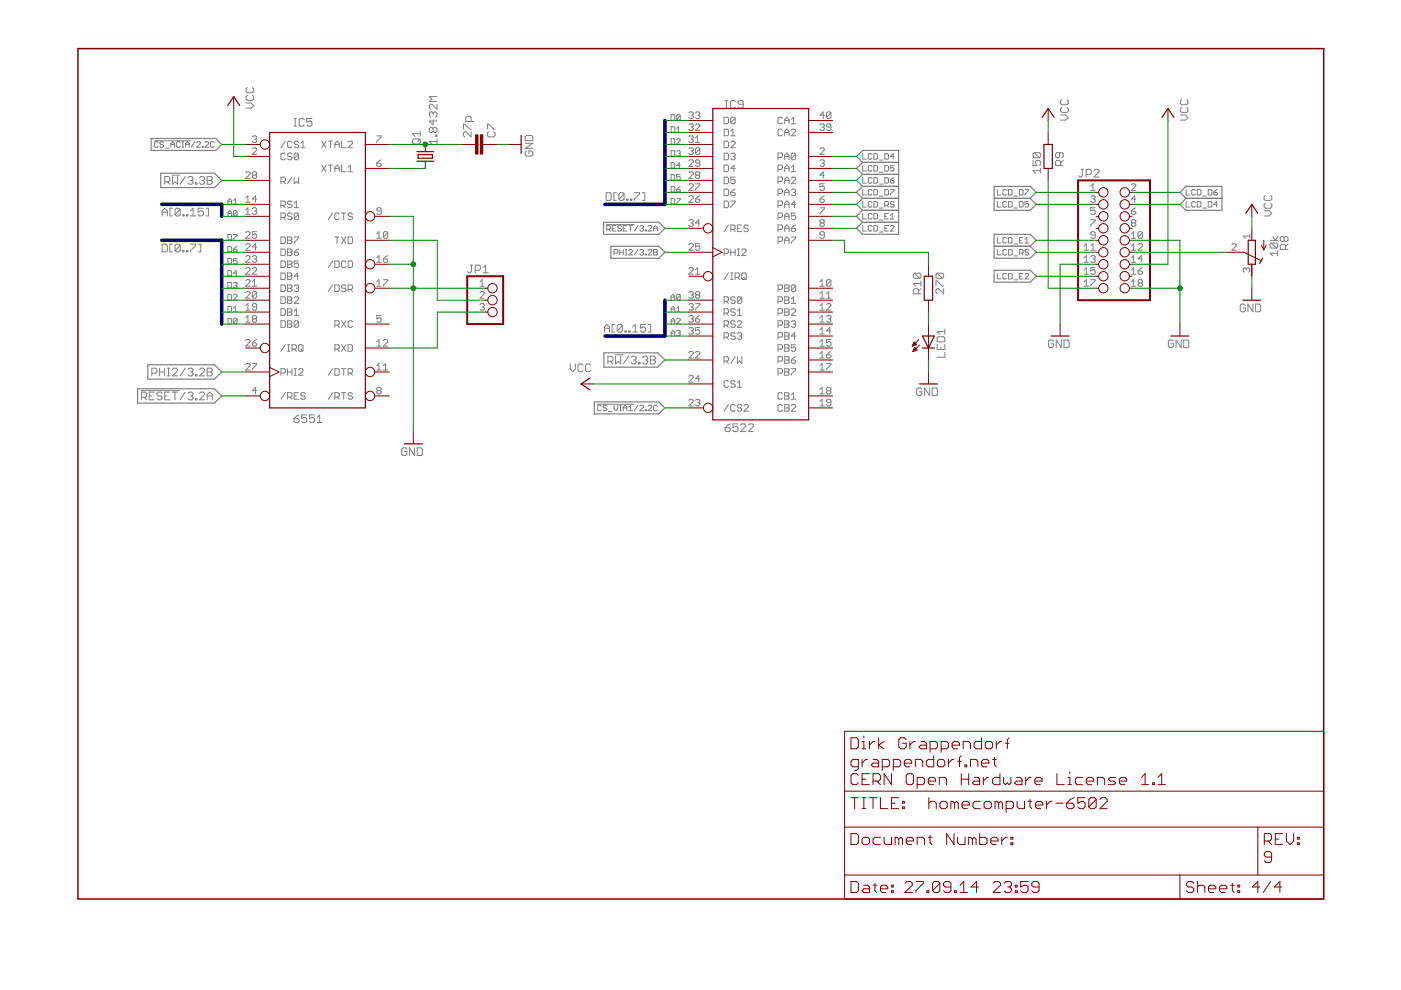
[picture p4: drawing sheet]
<svg xmlns="http://www.w3.org/2000/svg" width="297mm" height="210mm" viewBox="0 0 297 210" stroke-linecap="round" stroke-linejoin="round" font-family="sans-serif">
<g fill="none" stroke="#808080" stroke-width=".21">
<path d="M52.4 18.6l-.2 .2v.6l.2 .3h1.1l.3-.3v-.6l-.3-.2M32.7 29.8h7.8M33.5 30.2l-.2-.2h-.4l-.2 .2v.8l.2 .2h.4l.2-.2M34.7 30.2l-.2-.2h-.4l-.2 .2 .2 .4h.4l.2 .2-.2 .4h-.4l-.2-.2M34.9 38.5h.8l.3-.3v-.5l-.3-.3h-.8v1.7M35.1 31.4h.8M35.5 38.5l.5 .6M36.2 30.6h.8M36.2 31.2v-.8l.4-.4 .4 .4v.8M36.5 37.1h1.6M36.6 37.4v1.7l.5-.6 .5 .6v-1.7M38.2 30.2l-.2-.2h-.4l-.2 .2v.8l.2 .2h.4l.2-.2"/>
<path d="M38.6 30h.4M38.6 31.2h.4M38.8 30v1.2M39.3 37.4l-1.1 1.7M39.3 30.6h.8M39.3 31.2v-.8l.5-.4 .3 .4v.8M39.8 37.7l.3-.3h.5l.3 .3v.3l-.3 .2M40.4 38.2h.2M40.6 38.2l.3 .3v.3l-.3 .3h-.5l-.3-.3M41.3 30l-.8 1.2M41.5 38.8h.2v.3h-.2zM41.7 30.2l.2-.2h.4l.2 .2v.2l-.8 .8h.8"/>
<path d="M42.3 37.7l.3-.3h.5l.3 .3v.3l-.3 .2M42.8 38.2h.3M42.9 31h.2v.2h-.2zM43.1 38.2l.3 .3v.3l-.3 .3h-.5l-.3-.3M43.5 30.2l.1-.2h.4l.2 .2v.2l-.7 .8h.7M43.9 38.2h.8M43.9 37.4h.8l.3 .3v.3l-.3 .2 .3 .3v.3l-.3 .3h-.8zM45.4 30.2l-.2-.2h-.4l-.2 .2v.8l.2 .2h.4l.2-.2M52.1 36.7l.2-.3h.5l.2 .3v.2l-.9 .9h.9M52.2 21.8h1l.6 .6-.6 .5h-1M52.4 20.2l-.2 .3v.5l.2 .3h1.1l.3-.3v-.5l-.3-.3M53.5 31.6l.2-.3h.5l.2 .3v.2l-.9 .9h.9"/>
<path d="M53.5 29l.2-.2h.5l.2 .2-.2 .5M53.7 37.1l-.2-.2 .2-.5h.5l.2 .3-.2 .4M53.7 37.1l-.2 .3 .2 .4h.5l.2-.2-.2-.5M53.7 37.1h.5M54 29.5h.2M54.2 29.5l.2 .2-.2 .5h-.5l-.2-.2M59.6 38.5h.7l.2-.3v-.4l-.2-.3h-.7v1.4M60 38.5l.5 .4M60.5 32.7l-.2-.2h-.5l-.2 .2v.9l.2 .3h.5l.2-.3M60.5 29.9l-.9 1.4M61.9 32.7l-.2-.2h-.5l-.2 .4 .2 .3h.5l.2 .4-.2 .3h-.5l-.2-.3M61.9 30.2l-.2-.3h-.5l-.2 .3v.9l.2 .2h.5l.2-.2"/>
<path d="M61.9 37.5l-.9 1.4M62.3 26.7h.6M62.3 25.1h.6M62.4 37.5v1.4l.4-.4 .5 .4v-1.4M62.6 25.1v1.6M63.3 30.2l-.2-.3h-.5l-.2 .5 .2 .2h.5l.2 .5-.2 .2h-.5l-.2-.2M63.3 32.7l-.2-.2h-.5l-.2 .2v.9M63.3 32.7v.9l-.2 .3h-.5l-.2-.3M63.3 32.7l-.9 .9M63.8 30.4l.4-.5v1.4M63.8 31.3h.9M64.5 25.4l-.3-.3h-.5l-.3 .3v1.1l.3 .2h.5l.3-.2"/>
<path d="M66.1 25.1h-1.1v.8l.6-.2h.3l.2 .2v.6l-.2 .2h-.6l-.3-.2M68.2 35l.9 1.4M68.2 29.9l.9 1.4M69.1 35l-.9 1.4M69.1 29.9l-.9 1.4M69.6 29.9h.9M69.6 35h.9M70.1 29.9v1.4M70.1 35v1.4M71 30.6h.9M71 31.3v-.9l.5-.5 .4 .5v.9M71 36.4v-.9l.5-.5 .4 .5v.9"/>
<path d="M71 35.7h.9M72.4 29.9v1.4h.9M72.4 35v1.4h.9M73.8 30.2l.2-.3h.5l.2 .3v.2l-.9 .9h.9M73.8 36.4h.9M73.8 35.5l.5-.5v1.4M79.9 28.8h.9v.2l-.9 1v.2M79.9 34.6h.7l.2 .5-.2 .2h-.5l-.2-.2zM80.8 33.9l-.9 .7M87.5 29.7l.2-.2h1.1l.3 .2v.6l-.3 .2h-1.1l-.2-.2zM89.1 27.8v1.1M89.1 29.5l-.6 .5"/>
<path d="M89.1 28.4h-1.6l.5 .5M91.8 24l.3-.3h.3l.2 .3v.6l-.2 .2M91.8 27.3l.3-.3h.3l.2 .3v.5l-.2 .3h-.3l-.3-.3M91.8 27.3l-.2-.3h-.3l-.3 .3v.5l.3 .3h.3l.2-.3M91.8 24l-.2-.3h-.3l-.3 .3v.6l.3 .2M91.8 25.4v1.1l-.8-.8h1.6M91.8 24v.3M91.8 27.3v.5M92.4 28.6h.2v.3h-.2zM92.6 30h-1.6l.6 .5M92.6 22.1v1.1l-1-1.1h-.3l-.3 .3v.5l.3 .3M92.6 29.5v1"/>
<path d="M92.6 20.5h-1.6l.6 .5-.6 .5h1.6M98.3 27.4v-1.1h.2l1.1 1.1h.3M99.9 25.8v-.9l-.3-.2h-.5l-.3 .2v.9h1.6M99.9 27.9v1.1l-1.1-1.1h-.3l-.2 .3v.6l.2 .2M103.3 27.4v-1.1h.3l1.1 1.1h.3M103.6 27.9l-.3 .3v.6l.3 .2h1.1l.3-.2v-.6l-.3-.3M111.3 30.4h1.7l-1.7 1.1h1.7M111.6 32l-.3 .3v.5l.3 .3h1.1l.3-.3v-.5l-.3-.3h-.6v.6M111.6 28.7h1.1l.3 .3v.8h-1.7v-.8zM142.3 37h.6l.2 .2v.8l-.2 .2h-.6zM142.3 29.4h.6l.2 .2v.8l-.2 .2h-.6zM142.3 39.6h.6l.2 .2v.7l-.2 .2h-.6z"/>
<path d="M142.3 24.3h.6l.2 .2v.8l-.2 .2h-.6zM142.3 26.9h.6l.2 .2v.7l-.2 .2h-.6zM142.3 31.9h.6l.2 .2v.8l-.2 .2h-.6zM142.3 34.5h.6l.2 .2v.8l-.2 .1h-.6zM143.5 27.3l.3-.4v1.1M143.5 29.6l.2-.2h.3l.2 .2v.2l-.7 .8h.7M143.5 32.1l.2-.2h.3l.2 .2-.2 .4M143.5 28h.7M143.8 32.5h.2M144 32.5l.2 .2-.2 .4h-.3l-.2-.2M144.2 35.1h-.7l.5-.6v1.1M144.2 37h-.7v.6l.3-.2 .4 .2v.4l-.2 .2h-.3l-.2-.2"/>
<path d="M144.2 24.5l-.2-.2h-.3l-.2 .2v.8M144.2 24.5v.8l-.2 .2h-.3l-.2-.2M144.2 39.6l-.7 .6M144.2 24.5l-.7 .8M146 24l.3-.3h.4l.3 .3-.3 .4M146 26.5l.3-.2h.4l.3 .2-.3 .5M146 34.1l.3-.2h.4l.3 .2v.3l-1 .9h1M146 31.6l.3-.3h.4l.3 .3-.3 .4M146 29l.3-.2h.4l.3 .2-.3 .5M146 36.7l.3-.3h.4l.3 .3v.2l-1 .9h1M146 39.2l.3-.2h.4l.3 .2v.2l-1 1h1M146.5 29.5h.2"/>
<path d="M146.5 27h.2M146.5 24.4h.2M146.5 32h.2M146.7 29.5l.3 .2-.3 .5h-.4l-.3-.2M146.7 24.4l.3 .3-.3 .4h-.4l-.3-.2M146.7 32l.3 .3-.3 .4h-.4l-.3-.2M146.7 27l.3 .2-.3 .5h-.4l-.3-.3M147.4 24l.3-.3h.4l.3 .3-.3 .4M147.4 26.5l.3-.2h.4l.3 .2v.2l-1 1h1M147.4 30.2h1M147.4 39h1v.2l-1 .9v.3M147.4 29.3l.5-.5v1.4"/>
<path d="M147.7 37.1l-.3-.2 .3-.5h.4l.3 .3-.3 .4M147.7 37.1l-.3 .3 .3 .4h.4l.3-.2-.3-.5M147.7 37.1h.4M147.9 24.4h.2M148.1 24.4l.3 .3-.3 .4h-.4l-.3-.2M148.4 34.6h-.7l-.3-.2 .3-.5h.4l.3 .2v1l-.3 .2h-.4l-.3-.2M148.4 31.6v.9l-.3 .2h-.4l-.3-.2M148.4 31.6l-.3-.3h-.4l-.3 .3v.9M148.4 31.6l-1 .9M153.5 27.4h.7l.3 .2v1l-.3 .2h-.7zM153.5 32.5h.7l.3 .2v.9l-.3 .3h-.7zM153.5 29.9h.7l.3 .3v.9l-.3 .2h-.7z"/>
<path d="M153.5 35h.7l.3 .2v1l-.3 .2h-.7zM153.5 37.5h.7l.3 .3v.9l-.3 .2h-.7zM153.5 24.8h.7l.3 .3v.9l-.3 .2h-.7zM153.7 22.9h.6M153.7 21.3h.6M154 21.3v1.6M154.9 27.9l.5-.5v1.4M154.9 32.7l.3-.2h.4l.3 .2-.3 .5M154.9 30.2l.3-.3h.4l.3 .3v.2l-1 .9h1M154.9 28.8h1M155.4 33.2h.2M155.6 33.2l.3 .2-.3 .5h-.4l-.3-.3"/>
<path d="M155.9 35.7h-1l.7-.7v1.4M155.9 37.5h-1v.7l.7-.2 .3 .2v.5l-.3 .2h-.4l-.3-.2M155.9 25.1l-.3-.3h-.4l-.3 .3v.9M155.9 25.1v.9l-.3 .2h-.4l-.3-.2M155.9 25.1l-1 .9M155.9 21.6l-.3-.3h-.5l-.3 .3v1.1l.3 .2h.5l.3-.2M157.6 22.1h-.9l-.2-.3v-.2l.2-.3h.6l.3 .3v1.1l-.3 .2h-.6l-.2-.2M165 35.9h.7l.2-.2v-.5l-.2-.2h-.7v1.4M165 33.4h.7l.2-.2v-.5l-.2-.2h-.7v1.4M165 38.5h.7l.2-.3v-.4l-.2-.3h-.7v1.4M165.9 27.6l-.2-.2h-.5l-.2 .2v1l.2 .2h.5l.2-.2M165.9 25.1l-.2-.3h-.5l-.2 .3v.9l.2 .2h.5l.2-.2"/>
<path d="M166.4 28.1h.9M166.4 33.2h.9M166.4 35.7h.9M166.4 26.2v-.9l.4-.5 .5 .5v.9M166.4 28.8v-.9l.4-.5 .5 .5v.9M166.4 33.9v-1l.4-.4 .5 .4v1M166.4 36.4v-.9l.4-.5 .5 .5v.9M166.4 38.9v-.9l.4-.5 .5 .5v.9M166.4 25.5h.9M166.4 38.2h.9M167.8 27.6l.2-.2h.5l.2 .2v.3l-.9 .9h.9M167.8 36.4h.9"/>
<path d="M167.8 37.8l.2-.3h.5l.2 .3v.2l-.9 .9h.9M167.8 26.2h.9M167.8 25.3l.4-.5v1.4M167.8 35.5l.4-.5v1.4M168.7 32.7l-.2-.2h-.5l-.2 .2v.9M168.7 32.7v.9l-.2 .3h-.5l-.2-.3M168.7 32.7l-.9 .9M173.8 26.5l.3-.2h.4l.3 .2-.3 .5M173.8 34.1l.3-.2h.4l.3 .2-.3 .5M173.8 31.6l.3-.3h.4l.3 .3v.2l-1 .9h1M174.3 34.6h.2M174.3 27h.2"/>
<path d="M174.5 34.6l.3 .2-.3 .5h-.4l-.3-.2M174.5 27l.3 .2-.3 .5h-.4l-.3-.3M174.8 37.1h-1l.7-.7v1.4M174.8 39h-1v.7l.7-.3 .3 .3v.4l-.3 .3h-.4l-.3-.3M174.8 24.4h-1l.7-.7v1.4M176.2 24l-.3-.3h-.4l-.3 .3v.9M176.2 27h-.7l-.3-.3 .3-.4h.4l.3 .2v.9l-.3 .3h-.4l-.3-.3M176.2 24v.9l-.3 .2h-.4l-.3-.2M176.2 24l-1 .9M182.9 37.7v1.1h.8M182.9 32.6v1.1h.8M182.9 35.1v1.2h.8"/>
<path d="M184.9 35.3l-.2-.2h-.4l-.2 .2v.8l.2 .2h.4l.2-.2M184.9 32.8l-.2-.2h-.4l-.2 .2v.7l.2 .2h.4l.2-.2M184.9 37.8l-.2-.1h-.4l-.2 .1v.8l.2 .2h.4l.2-.2M185.3 35.1h.5l.2 .2v.8l-.2 .2h-.5zM185.3 37.7h.5l.2 .1v.8l-.2 .2h-.5zM185.3 32.6h.5l.2 .2v.7l-.2 .2h-.5zM186.4 34h.8M186.4 36.5h.8M186.4 39h.8M187.6 35.1h.6l.2 .2v.8l-.2 .2h-.6zM187.6 37.7h.6l.2 .1v.8l-.2 .2h-.6zM187.6 32.6h.6l.2 .2v.7l-.2 .2h-.6z"/>
<path d="M188.8 38.2h.6l.1 .4-.1 .2h-.4l-.2-.2zM189.5 35.1h-.7v.6l.4-.2 .3 .2v.4l-.1 .2h-.4l-.2-.2M189.5 33.2h-.7l.6-.6v1.1M189.5 37.7l-.7 .5M219 34v1.1h.8l-.3-.6v-.2l.3-.3h.6l.2 .3v.5l-.2 .3M219.3 32.4h1.1l.2 .2v.6l-.2 .3M219.3 32.4l-.3 .2v.6l.3 .3h1.1M219.3 32.4l1.1 1.1M220.6 36.2h-1.6l.5 .5M220.6 35.6v1.1M224.6 32.4v.8l-.3 .3h-.2l-.3-.3v-.6l.3-.2h1.1l.2 .2v.6l-.2 .3M224.9 24.4h1l.6 .5-.6 .6h-1"/>
<path d="M224.9 35.1v-.8l-.3-.3h-.5l-.3 .3v.8h1.6M225.1 22.8l-.2 .2v.6l.2 .2h1.1l.3-.2v-.6l-.3-.2M225.1 21.1l-.2 .3v.5l.2 .3h1.1l.3-.3v-.5l-.3-.3M225.4 34l-.5 .5M229.2 35.9h.5M229.5 35.9v1.4l-.3 .2h-.3l-.2-.2M230.3 37h.8l.3-.3v-.5l-.3-.3h-.8v1.6M231.3 39.4l.4-.4v1.4M231.9 36.2l.3-.3h.5l.3 .3v.2l-1.1 1.1h1.1M239.9 39.2l.2-.2h.5l.2 .2v.2l-.9 1h.9M250.3 24.4h1l.6 .5-.6 .6h-1M250.5 22.8l-.2 .2v.6l.2 .2h1.1l.3-.2v-.6l-.3-.2"/>
<path d="M250.5 21.1l-.2 .3v.5l.2 .3h1.1l.3-.3v-.5l-.3-.3M34.4 51.8h.8l.3 .2v1.1l-.3 .3h-.8zM34.4 45.8v-1.1l.5-.5 .6 .5v1.1M34.4 45h1.1M36.6 44.2h-.6v1.6h.6M36.6 51.8h-.6v1.6h.6M38.2 44.4v1.1l-.3 .3h-.5l-.3-.3M38.2 44.4l-.3-.2h-.5l-.3 .2v1.1M38.2 52v1.1l-.3 .3h-.5l-.3-.3M38.2 52l-.3-.2h-.5l-.3 .2v1.1M38.2 44.4l-1.1 1.1M38.2 52l-1.1 1.1"/>
<path d="M38.8 45.5h.2v.3h-.2zM38.8 53.1h.2v.3h-.2zM39.6 45.5h.2v.3h-.2zM39.6 53.1h.2v.3h-.2zM40.4 45.8h1.1M40.4 44.7l.5-.5v1.6M40.4 51.8h1.1v.2l-1.1 1.1v.3M42 51.8h.6v1.6h-.6M43.1 44.2h-1.1v.8l.6-.3h.2l.3 .3v.5l-.3 .3h-.5l-.3-.3M43.7 44.2h.5v1.6h-.5M48.3 43.3v-.8l.4-.4 .4 .4v.8M48.3 57.3h.6l.2 .2v.8l-.2 .2h-.6z"/>
<path d="M48.3 52.3h.6l.2 .2v.7l-.2 .2h-.6zM48.3 45.8v-.8l.4-.4 .4 .4v.8M48.3 49.7h.6l.2 .2v.8l-.2 .2h-.6zM48.3 54.8h.6l.2 .2v.8l-.2 .2h-.6zM48.3 59.9h.6l.2 .2v.8l-.2 .1h-.6zM48.3 42.7h.8M48.3 45.2h.8M49.5 52.9h.6l.2 .3-.2 .2h-.4l-.2-.2zM49.5 42.5l.4-.4v1.2M49.5 43.3h.8M49.5 49.7h.8v.2l-.8 .8v.2M50.3 44.8v.8l-.2 .2h-.4l-.2-.2"/>
<path d="M50.3 57.9h-.8l.6-.6v1.2M50.3 44.8l-.2-.2h-.4l-.2 .2v.8M50.3 54.8h-.8v.6l.4-.2 .4 .2v.4l-.2 .2h-.4l-.2-.2M50.3 44.8l-.8 .8M50.3 52.3l-.8 .6M52.1 49.4l.2-.3h.5l.2 .3v.2l-.9 .9h.9M52.1 51.9l.2-.2h.5l.2 .2v.2l-.9 1h.9M52.1 45.4h.9M52.1 59.5l.2-.2h.5l.2 .2v.3l-.9 .9h.9M52.1 54.4l.2-.2h.5l.2 .2v.3l-.9 .9h.9M52.1 44.5l.5-.5v1.4M52.1 42l.5-.5v1.4"/>
<path d="M52.1 42.9h.9M52.1 57l.2-.3h.5l.2 .3v.2l-.9 .9h.9M53.5 44.3l.2-.3h.5l.2 .3-.2 .4M53.5 54.4l.2-.2h.5l.2 .2-.2 .5M53.5 57l.2-.3h.5l.2 .3v.2l-.9 .9h.9M53.5 59.8l.5-.5v1.4M54 44.7h.2M54 54.9h.2M54.2 44.7l.2 .3-.2 .4h-.5l-.2-.2M54.2 54.9l.2 .2-.2 .5h-.5l-.2-.2M54.4 49.1h-.9v.7l.7-.2 .2 .2v.5l-.2 .2h-.5l-.2-.2M54.4 42.2h-.9l.7-.7v1.4"/>
<path d="M54.4 52.4h-.9l.7-.7v1.4M59.6 43.6h.7l.2-.3v-.4l-.2-.3h-.7v1.4M59.6 46.1h.7l.2-.2v-.5l-.2-.2h-.7v1.4M59.6 50.2h.7l.2 .3v.9l-.2 .2h-.7zM59.6 52.8h.7l.2 .2v1l-.2 .2h-.7zM59.6 55.3h.7l.2 .3v.9l-.2 .2h-.7zM59.6 57.9h.7l.2 .2v.9l-.2 .3h-.7zM60 46.1l.5 .5M60 43.6l.5 .4M61 52.8h.7l.2 .2-.2 .5 .2 .5-.2 .2h-.7zM61 50.2h.7l.2 .3-.2 .4 .2 .5-.2 .2h-.7zM61 55.3h.7l.2 .3-.2 .4 .2 .5-.2 .2h-.7z"/>
<path d="M61 57.9h.7l.2 .2-.2 .5 .2 .4-.2 .3h-.7zM61 58.6h.7M61 56h.7M61 53.5h.7M61 50.9h.7M61.9 42.9l-.2-.3h-.5l-.2 .5 .2 .2h.5l.2 .5-.2 .2h-.5l-.2-.2M61.9 45.4l-.2-.2h-.5l-.2 .4 .2 .3h.5l.2 .4-.2 .3h-.5l-.2-.3M62.4 53.5h.7l.2 .5-.2 .2h-.5l-.2-.2zM62.4 50.2h.9v.3l-.9 .9v.2M62.4 44h.9M62.4 43.1l.4-.5v1.4M63.3 45.4l-.2-.2h-.5l-.2 .2v.9"/>
<path d="M63.3 55.3h-.9v.7l.7-.2 .2 .2v.5l-.2 .2h-.5l-.2-.2M63.3 45.4v.9l-.2 .3h-.5l-.2-.3M63.3 52.8l-.9 .7M63.3 45.4l-.9 .9M63.3 58.6h-.9l.7-.7v1.4M70.5 45.2l-.9 1.4M70.5 55.3l-.9 1.4M71 55.3h.7l.2 .3v.9l-.2 .2h-.7zM71 50.2h.9M71.5 50.2v1.4M71.9 45.4l-.2-.2h-.5l-.2 .2v.9l.2 .3h.5l.2-.3M72.4 45.2h.9"/>
<path d="M72.4 50.2l.9 1.4M72.9 45.2v1.4M73.3 55.6l-.2-.3h-.5l-.2 .3v.9l.2 .2h.5l.2-.2M73.3 50.2l-.9 1.4M73.8 50.2h.7l.2 .3v.9l-.2 .2h-.7zM73.8 55.3h.7l.2 .3v.9l-.2 .2h-.7zM74.7 45.4l-.2-.2h-.5l-.2 .2 .2 .5h.5l.2 .2-.2 .5h-.5l-.2-.3M79.9 49.6l.4-.5v1.4M79.9 54.7l.4-.5v1.4M79.9 59.8l.4-.5v1.4M79.9 50.5h.9M79.9 55.6h.9"/>
<path d="M80.8 44.7h-.7l-.2-.2 .2-.5h.5l.2 .3v.9l-.2 .2h-.5l-.2-.2M81.3 54.9h.7l.2 .5-.2 .2h-.5l-.2-.2zM81.3 59.3h.9v.2l-.9 1v.2M82.2 49.4l-.2-.3h-.5l-.2 .3v.9M82.2 49.4v.9l-.2 .2h-.5l-.2-.2M82.2 49.4l-.9 .9M82.2 54.2l-.9 .7M99.7 56.2h.5M99.9 56.2v1.4l-.2 .2h-.3l-.3-.2M100.8 57.3h.8l.3-.3v-.5l-.3-.3h-.8v1.6M101.7 59.8l.5-.5v1.4M102.4 57.8h1.1"/>
<path d="M102.4 56.8l.6-.6v1.6M128.5 40.9h.8l.3 .2v1.1l-.3 .3h-.8zM128.6 47.6h5.8M128.7 48.6h.5l.2-.2v-.4l-.2-.2h-.5v1.2M129 48.6l.4 .4M129.8 48.4h.4M130.2 53.7h.6l.2-.2v-.4l-.2-.2h-.6v1.2M130.6 47.8h-.8v1.2h.8M130.7 40.9h-.5v1.6h.5M131.4 53.5h.7M131.4 52.9v1.2M131.8 48l-.2-.2h-.4l-.2 .2 .2 .4h.4l.2 .2-.2 .4h-.4l-.2-.2"/>
<path d="M132.1 48.4h.4M132.1 52.9v1.2M132.3 41.1l-.3-.2h-.5l-.3 .2v1.1M132.3 41.1v1.1l-.3 .3h-.5l-.3-.3M132.3 41.1l-1.1 1.1M132.5 52.9h.4M132.5 54.1h.4M132.7 52.9v1.2M132.9 42.2h.2v.3h-.2zM132.9 47.8h-.8v1.2h.8M133.3 53.1l.2-.2h.4l.2 .2v.2l-.8 .8h.8M133.3 47.8h.8"/>
<path d="M133.7 42.2h.3v.3h-.3zM133.7 47.8v1.2M134.5 40.9h1.1v.2l-1.1 1.1v.3M135.3 47.8l-.8 1.2M135.3 52.9l-.8 1.2M135.7 53.1l.1-.2h.4l.2 .2-.2 .4M135.7 48l.1-.2h.4l.2 .2-.2 .4M136 53.5h.2M136 48.4h.2M136.1 40.9h.6v1.6h-.6M136.2 48.4l.2 .2-.2 .4h-.4l-.1-.2M136.2 53.5l.2 .2-.2 .4h-.4l-.1-.2"/>
<path d="M136.8 48.8h.2v.2h-.2zM136.8 53.9h.2v.2h-.2zM137.4 53.1l.2-.2h.4l.2 .2v.2l-.8 .8h.8M137.4 48l.2-.2h.4l.2 .2v.2l-.8 .8h.8M138.6 53.5h.6M138.6 48.4h.8M138.6 49v-.8l.4-.4 .4 .4v.8M138.6 52.9h.6l.2 .2-.2 .4 .2 .4-.2 .2h-.6zM142.3 42.1h.6l.2 .2v.8l-.2 .2h-.6zM143.5 40.2h.5l.2 .3-.2 .2h-.3l-.2-.2zM143.5 42.1h.7l-.7 1.2M146 46.8l.3-.2h.4l.3 .2-.3 .5"/>
<path d="M146 41.7l.3-.2h.4l.3 .2v.3l-1 .9h1M146 57l.3-.3h.4l.3 .3v.2l-1 .9h1M146 51.9l.3-.2h.4l.3 .2v.2l-1 1h1M146.5 47.3h.2M146.7 47.3l.3 .2-.3 .5h-.4l-.3-.2M147.4 42.2h.7l.3 .5-.3 .2h-.4l-.3-.2zM147.4 58.1h1M147.4 57.2l.5-.5v1.4M148.4 51.7h-1v.7l.5-.3 .5 .3v.4l-.3 .3h-.4l-.3-.3M148.4 47.3h-1l.7-.7v1.4M148.4 41.5l-1 .7M153.5 42.6h.7l.3 .3v.9l-.3 .2h-.7z"/>
<path d="M153.5 53.7h.7l.3-.2v-.5l-.3-.2h-.7v1.4M153.5 40.1h.7l.3 .2v1l-.3 .2h-.7zM154.5 57.9l-1 1.4M154.5 47.7l-1 1.4M154.9 42.6h1v.3l-1 .9v.2M154.9 59.3h.5M154.9 57.9h.5M154.9 53.5h1M154.9 48.6h.7l.3-.2v-.5l-.3-.2h-.7v1.4M154.9 40.8h.7l.3 .5-.3 .2h-.4l-.3-.2zM154.9 52.8v1.4M155.2 57.9v1.4"/>
<path d="M155.4 48.6l.5 .5M155.9 58.8h.7l.2-.2v-.5l-.2-.2h-.7v1.4M155.9 52.8v1.4M155.9 40.1l-1 .7M156.3 54.2h.5M156.3 52.8h.5M156.3 48.4h.5M156.3 58.8l.5 .5M156.6 52.8v1.4M157.3 58.1l.2-.2h.5l.2 .2v.9l-.2 .3h-.5l-.2-.3zM157.3 53l.2-.2h.5l.2 .2v.3l-.9 .9h.9M157.3 47.7h-1v1.4h1"/>
<path d="M157.7 58.8l.5 .5M158.7 47.9l-.3-.2h-.4l-.3 .2 .3 .5h.4l.3 .2-.3 .5h-.4l-.3-.2M165 46.1h.7l.2-.2v-.5l-.2-.2h-.7v1.4M165 51.2h.7l.2-.3v-.4l-.2-.3h-.7v1.4M165 43.6h.7l.2-.3v-.4l-.2-.3h-.7v1.4M165 41h.7l.2-.2v-.5l-.2-.2h-.7v1.4M165 48.6h.7l.2-.2v-.5l-.2-.2h-.7v1.4M166.4 45.9h.9M166.4 43.3h.9M166.4 50.9h.9M166.4 41.5v-.9l.4-.5 .5 .5v.9M166.4 44v-.9l.4-.5 .5 .5v.9"/>
<path d="M166.4 46.6v-1l.4-.4 .5 .4v1M166.4 49.1v-.9l.4-.5 .5 .5v.9M166.4 51.6v-.9l.4-.5 .5 .5v.9M166.4 48.4h.9M166.4 40.8h.9M167.8 50.2h.9v.3l-.9 .9v.2M167.8 40.3l.2-.2h.5l.2 .2-.2 .5M167.8 48.4h.7l.2 .5-.2 .2h-.5l-.2-.2zM168.2 40.8h.3M168.5 40.8l.2 .2-.2 .5h-.5l-.2-.2M168.7 45.2h-.9v.7l.4-.3 .5 .3v.4l-.2 .3h-.5l-.2-.3M168.7 43.3h-.9l.7-.7v1.4"/>
<path d="M168.7 47.7l-.9 .7M173.8 44h1v.3l-1 .9v.2M173.8 42.2h.7l.3 .5-.3 .2h-.4l-.3-.2zM173.8 59.8l.5-.5v1.4M174.1 47.3l-.3-.2 .3-.5h.4l.3 .2-.3 .5M174.1 47.3l-.3 .2 .3 .5h.4l.3-.2-.3-.5M174.1 47.3h.4M174.8 49.8h-.7l-.3-.2 .3-.5h.4l.3 .3v.9l-.3 .2h-.4l-.3-.2M174.8 41.5l-1 .7M176.2 59.5v1l-.3 .2h-.4l-.3-.2M176.2 59.5l-.3-.2h-.4l-.3 .2v1M176.2 59.5l-1 1"/>
<path d="M182.9 47.8v1.2h.8M182.9 42.7v1.2h.8M182.9 40.2v1.2h.8M182.9 45.3v1.1h.8M184.9 45.5l-.2-.2h-.4l-.2 .2v.7l.2 .2h.4l.2-.2M184.9 42.9l-.2-.2h-.4l-.2 .2v.8l.2 .2h.4l.2-.2M184.9 48l-.2-.2h-.4l-.2 .2v.8l.2 .2h.4l.2-.2M184.9 40.4l-.2-.2h-.4l-.2 .2v.8l.2 .2h.4l.2-.2M185.3 47.8h.5l.2 .2v.8l-.2 .2h-.5zM185.3 40.2h.5l.2 .2v.8l-.2 .2h-.5zM185.3 42.7h.5l.2 .2v.8l-.2 .2h-.5zM185.3 45.3h.5l.2 .2v.7l-.2 .2h-.5z"/>
<path d="M186.4 44.1h.8M186.4 41.6h.8M186.4 46.7h.8M186.4 49.2h.8M187.6 45.9h.4M187.6 48.4h.4M187.6 40.2h.6l.2 .2v.8l-.2 .2h-.6zM187.6 43.5h.6l.2-.2v-.4l-.2-.2h-.6v1.2M188 43.5l.4 .4M188.4 47.8h-.8v1.2h.8M188.4 45.3h-.8v1.1h.8M188.8 45.7l.4-.4v1.1"/>
<path d="M188.8 48l.2-.2h.4l.1 .2v.2l-.7 .8h.7M188.8 40.2h.7v.2l-.7 .8v.2M188.8 46.4h.7M189.5 42.9l-.1-.2h-.4l-.2 .2 .2 .4h.4l.1 .2-.1 .4h-.4l-.2-.2M193.9 57.9l-.3 .3v.5l.3 .3h1.1M193.9 57.9h1.1l.3 .3v.5l-.3 .3M193.9 57.9l1.1 1.1M195.3 59.6v1.1M198.7 57.9h1.1l.3 .3v.5l-.3 .3M198.7 57.9l-.3 .3v.5l.3 .3h1.1M198.7 57.9l1.1 1.1M211.5 50.4v1.1h.7"/>
<path d="M211.5 52.9v1.2h.7M211.5 42.7v1.2h.7M211.5 40.2v1.2h.7M211.5 58v1.1h.7M213.4 50.5l-.2-.1h-.4l-.2 .1v.8l.2 .2h.4l.2-.2M213.4 53.1l-.2-.2h-.4l-.2 .2v.8l.2 .2h.4l.2-.2M213.4 40.4l-.2-.2h-.4l-.2 .2v.8l.2 .2h.4l.2-.2M213.4 42.9l-.2-.2h-.4l-.2 .2v.8l.2 .2h.4l.2-.2M213.4 58.2l-.2-.2h-.4l-.2 .2v.7l.2 .2h.4l.2-.2M213.8 50.4h.6l.2 .1v.8l-.2 .2h-.6zM213.8 52.9h.6l.2 .2v.8l-.2 .2h-.6zM213.8 40.2h.6l.2 .2v.8l-.2 .2h-.6z"/>
<path d="M213.8 42.7h.6l.2 .2v.8l-.2 .2h-.6zM213.8 58h.6l.2 .2v.7l-.2 .2h-.6zM215 59.3h.8M215 54.3h.8M215 44.1h.8M215 41.6h.8M215 51.7h.8M216.1 53.7h.6l.2-.2v-.4l-.2-.2h-.6v1.2M216.1 58.6h.4M216.1 50.9h.4M216.1 40.2h.6l.2 .2v.8l-.2 .2h-.6zM216.1 42.7h.6l.2 .2v.8l-.2 .2h-.6z"/>
<path d="M216.5 53.7l.4 .4M216.9 50.4h-.8v1.1h.8M216.9 58h-.8v1.1h.8M217.3 51.5h.8M217.3 40.2h.8l-.8 1.2M217.3 58.2l.2-.2h.4l.2 .2v.2l-.8 .7h.8M217.3 50.7l.4-.3v1.1M218.1 53.1l-.2-.2h-.4l-.2 .2 .2 .4h.4l.2 .2-.2 .4h-.4l-.2-.2M218.1 42.7h-.8v.6l.4-.2 .4 .2v.4l-.2 .2h-.4l-.2-.2M229.8 55.6h1M229.8 58.1h1M229.8 53.1h1"/>
<path d="M229.8 52.1l.5-.4v1.4M229.8 54.7l.5-.5v1.4M229.8 57.2l.5-.5v1.4M229.8 59.8l.5-.5v1.4M231.3 46.6h.9v.2l-.9 1v.2M231.3 59.3h.9v.2l-.9 1v.2M231.3 54.4l.2-.2h.5l.2 .2-.2 .5M231.3 53.1h.9M231.3 41.7l.2-.2h.5l.2 .2-.2 .5M231.3 40.4h.9M231.3 52.1l.4-.4v1.4M231.7 42.2h.3"/>
<path d="M231.7 54.9h.3M232 42.2l.2 .2-.2 .5h-.5l-.2-.2M232 54.9l.2 .2-.2 .5h-.5l-.2-.2M232.2 49.8h-.7l-.2-.2 .2-.5h.5l.2 .3v.9l-.2 .2h-.5l-.2-.2M232.2 44h-.9v.7l.7-.2 .2 .2v.5l-.2 .2h-.5l-.2-.2M232.2 56.7h-.9v.7l.7-.2 .2 .2v.5l-.2 .2h-.5l-.2-.2M239.9 44.7h.7l.2 .5-.2 .2h-.5l-.2-.2zM239.9 50.5h.9M239.9 55.6h.9M239.9 58.1h.9M239.9 53.1h.9M239.9 49.6l.4-.5v1.4"/>
<path d="M239.9 52.1l.4-.4v1.4M239.9 54.7l.4-.5v1.4M239.9 57.2l.4-.5v1.4M239.9 59.8l.4-.5v1.4M240.1 47.3l-.2-.2 .2-.5h.5l.2 .2-.2 .5M240.1 47.3l-.2 .2 .2 .5h.5l.2-.2-.2-.5M240.1 47.3h.5M240.8 42.2h-.9l.7-.7v1.4M240.8 44l-.9 .7M241.3 57.4h.7l.2 .5-.2 .2h-.5l-.2-.2zM241.3 51.9l.2-.2h.5l.2 .2v.2l-.9 1h.9M241.5 60l-.2 .2 .2 .5h.5l.2-.2-.2-.5"/>
<path d="M241.5 60l-.2-.2 .2-.5h.5l.2 .2-.2 .5M241.5 60h.5M242.2 49.4v.9l-.2 .2h-.5l-.2-.2M242.2 49.4l-.2-.3h-.5l-.2 .3v.9M242.2 54.9h-.9l.7-.7v1.4M242.2 49.4l-.9 .9M242.2 56.7l-.9 .7M251.5 40.2v1.2h.8M251.5 42.7v1.2h.8M253.4 40.4l-.2-.2h-.3l-.2 .2v.8l.2 .2h.3l.2-.2M253.4 42.9l-.2-.2h-.3l-.2 .2v.8l.2 .2h.3l.2-.2M253.8 40.2h.6l.2 .2v.8l-.2 .2h-.6z"/>
<path d="M253.8 42.7h.6l.2 .2v.8l-.2 .2h-.6zM255 44.1h.8M255 41.6h.8M256.2 40.2h.6l.1 .2v.8l-.1 .2h-.6zM256.2 42.7h.6l.1 .2v.8l-.1 .2h-.6zM257.3 40.8h.6l.2 .4-.2 .2h-.4l-.2-.2zM258.1 43.3h-.8l.6-.6v1.2M258.1 40.2l-.8 .6M261.2 51.9l.2-.2h.5l.2 .2v.2l-.9 1h.9M264.3 57l-.2-.2-.5 .2v.5l.2 .2M264.3 57l.2-.2 .5 .2v.5l-.2 .2M264.3 57v.3"/>
<path d="M265 50.1h-1.4l.5 .4M265 49.6v.9M268 44.7h1.1l.5 .6-.5 .5h-1.1M268.3 43.1l-.3 .2v.6l.3 .3h1.1l.2-.3v-.6l-.2-.2M268.3 41.4l-.3 .3v.5l.3 .3h1.1l.2-.3v-.5l-.2-.3M269.3 51h1.6M269.6 51.5h1.1l.2 .3v.5l-.2 .3M269.6 51.5l-.3 .3v.5l.3 .3h1.1M269.6 51.5l1.1 1.1M269.8 50.1l.6 .9 .5-.9M270.9 53.7h-1.6l.5 .5M270.9 53.1v1.1"/>
<path d="M272.3 50.4l-.3-.3h-.3l-.3 .3v.6l.3 .2h.3l.3-.2M272.3 50.4l.2-.3h.3l.3 .3v.6l-.3 .2h-.3l-.2-.2M272.3 50.4v.6M272.5 52.9v-.9l-.2-.2h-.6l-.3 .2v.9h1.7M273.1 51.8l-.6 .5M32.2 79.1h.8l.3-.2v-.6l-.3-.2h-.8v1.6M33.8 78.9h1.1M33.8 78.1v1.6M34.9 78.1v1.6M35.5 78.1h.5M35.5 79.7h.5M35.7 78.1v1.6"/>
<path d="M36.6 78.3l.2-.2h.6l.2 .2v.3l-1 1.1h1M39.3 78.1l-1.1 1.6M39.8 78.3l.3-.2h.5l.3 .2v.3l-.3 .3M40.4 78.9h.2M40.6 78.9l.3 .2v.3l-.3 .3h-.5l-.3-.3M41.5 79.4h.2v.3h-.2zM42.3 78.3l.3-.2h.5l.3 .2v.3l-1.1 1.1h1.1M43.9 78.9h.8M43.9 78.1h.8l.3 .2v.3l-.3 .3 .3 .2v.3l-.3 .3h-.8zM48.3 65h.6l.2 .2v.7l-.2 .2h-.6zM48.3 62.4h.6l.2 .2v.8l-.2 .2h-.6zM48.3 67.5h.6l.2 .2v.8l-.2 .2h-.6z"/>
<path d="M49.5 66.1h.8M49.5 62.6l.2-.2h.4l.2 .2v.2l-.8 .8h.8M49.5 65.3l.4-.3v1.1M49.5 60.1l.2-.2h.4l.2 .2-.2 .4M49.9 60.5h.2M50.1 60.5l.2 .2-.2 .3h-.4l-.2-.1M50.3 67.7l-.2-.2h-.4l-.2 .2v.8M50.3 67.7v.8l-.2 .2h-.4l-.2-.2M50.3 67.7l-.8 .8M52.1 68.3h.9M52.1 77.3l.2-.2h.5l.2 .2v.2l-.9 1h.9M52.1 72.2l.2-.2h.5l.2 .2v.3l-.9 .9h.9"/>
<path d="M52.1 64.8l.5-.4v1.4M52.1 67.4l.5-.5v1.4M52.1 62.1l.2-.3h.5l.2 .3v.2l-.9 .9h.9M52.1 65.8h.9M53.5 72.7h.7l.2 .5-.2 .2h-.5l-.2-.2zM53.5 77.1h.9v.2l-.9 .9v.3M53.5 60.7h.9M53.7 67.6l-.2-.2 .2-.5h.5l.2 .2-.2 .5M53.7 67.6l-.2 .2 .2 .5h.5l.2-.2-.2-.5M53.7 67.6h.5M54.4 62.1v.9l-.2 .2h-.5l-.2-.2M54.4 65.1h-.7l-.2-.3 .2-.4h.5l.2 .2v.9l-.2 .3h-.5l-.2-.3"/>
<path d="M54.4 72l-.9 .7M54.4 62.1l-.2-.3h-.5l-.2 .3v.9M54.4 62.1l-.9 .9M59.6 60.4h.7l.2 .2v1l-.2 .2h-.7zM59.6 62.9h.7l.2 .3v.9l-.2 .2h-.7zM59.6 65.5h.7l.2 .2v.9l-.2 .3h-.7zM59.6 68h.7l.2 .2v1l-.2 .2h-.7zM59.6 79.1h.7l.2-.2v-.5l-.2-.2h-.7v1.4M60.5 73.1l-.9 1.4M61 60.4h.7l.2 .2-.2 .5 .2 .5-.2 .2h-.7zM61 62.9h.7l.2 .3-.2 .4 .2 .5-.2 .2h-.7zM61 65.5h.7l.2 .2-.2 .5 .2 .4-.2 .3h-.7z"/>
<path d="M61 68h.7l.2 .2-.2 .5 .2 .5-.2 .2h-.7zM61 78.2v1.4M61 73.1h.4M61 74.5h.4M61 61.1h.7M61 68.7h.7M61 66.2h.7M61 63.6h.7M61 78.9h.9M61.2 73.1v1.4M61.9 78.2v1.4M61.9 74h.7l.2-.2v-.5l-.2-.2h-.7v1.4"/>
<path d="M62.4 60.6l.2-.2h.5l.2 .2-.2 .5M62.4 63.2l.2-.3h.5l.2 .3v.2l-.9 .9h.9M62.4 79.6h.4M62.4 78.2h.4M62.4 65.9l.4-.4v1.4M62.4 66.9h.9M62.4 74l.4 .5M62.6 78.2v1.4M62.8 61.1h.3M63.1 61.1l.2 .2-.2 .5h-.5l-.2-.2M63.3 68.2l-.2-.2h-.5l-.2 .2v1M63.3 68.2v1l-.2 .2h-.5l-.2-.2"/>
<path d="M63.3 78.4l.2-.2h.5l.2 .2v.2l-.9 1h.9M63.3 68.2l-.9 1M63.5 73.1h.5l.2 .2v1l-.2 .2h-.5l-.2-.2v-1zM63.8 74l.4 .5M70.5 78.2l-.9 1.4M70.5 60.4l-.9 1.4M71 60.4h.7l.2 .2v1l-.2 .2h-.7zM71 68.9h.7l.2-.2v-.5l-.2-.2h-.7v1.4M71 74h.7l.2-.2v-.5l-.2-.2h-.7v1.4M71 78.2h.7l.2 .2v.9l-.2 .3h-.7zM71.5 68.9l.4 .5M71.5 74l.4 .5"/>
<path d="M72.4 68l.9 1.4M72.4 78.2h.9M72.4 73.1l.9 1.4M72.9 78.2v1.4M73.3 68l-.9 1.4M73.3 60.6l-.2-.2h-.5l-.2 .5 .2 .2h.5l.2 .5-.2 .2h-.5l-.2-.2M73.3 73.1l-.9 1.4M73.8 61.3h.7l.2-.2v-.5l-.2-.2h-.7v1.4M73.8 73.1h.7l.2 .2v1l-.2 .2h-.7zM73.8 79.1h.7l.2-.2v-.5l-.2-.2h-.7v1.4M74.3 79.1l.4 .5M74.3 61.3l.4 .5"/>
<path d="M74.7 68.2l-.2-.2h-.5l-.2 .2v1l.2 .2h.5l.2-.2M79.9 72.5l.4-.5v1.4M79.9 77.5l.4-.4v1.4M79.9 78.5h.9M79.9 73.4h.9M79.9 60.7h.9M80.8 66.9h-.9v.7l.4-.2 .5 .2v.5l-.2 .2h-.5l-.2-.2M81.3 72.2l.2-.2h.5l.2 .2v.3l-.9 .9h.9M81.3 78.5h.9M81.3 77.5l.4-.4v1.4M101.7 62.1l.3-.3h.4l.3 .3v.2l-1 .9h1M101.7 60.7h1"/>
<path d="M101.7 64.6l.3-.2h.4l.3 .2-.3 .5M102.2 65.1h.2M102.4 65.1l.3 .2-.3 .5h-.4l-.3-.3M120.9 77.2v1.1l.5 .5 .6-.5v-1.1M123.6 77.4l-.3-.2h-.5l-.3 .2v1.1l.3 .3h.5l.3-.3M125.3 77.4l-.3-.2h-.6l-.2 .2v1.1l.2 .3h.6l.3-.3M128.1 70.4v-1.1l.6-.5 .5 .5v1.1M128.1 69.6h1.1M128.9 76.6h.8l.3-.3v-.5l-.3-.3h-.8v1.7M129.4 76.6l.6 .6M130.3 68.8h-.5v1.6h.5M130.5 75.2h1.6"/>
<path d="M130.5 75.5v1.7l.6-.6 .5 .6v-1.7M132 69.1v1l-.3 .3h-.6l-.2-.3M132 69.1l-.3-.3h-.6l-.2 .3v1M132 69.1l-1.1 1M132.5 70.1h.3v.3h-.3zM133.2 75.5l-1 1.7M133.3 70.1h.3v.3h-.3zM133.8 75.8l.3-.3h.5l.3 .3v.3l-.3 .2M134.1 70.4h1.1M134.1 69.3l.6-.5v1.6M134.3 76.3h.3M134.6 76.3l.3 .3v.3l-.3 .3h-.5l-.3-.3"/>
<path d="M135.4 76.9h.3v.3h-.3zM136.2 75.8l.3-.3h.6l.2 .3v.3l-.2 .2M136.8 76.3h.3M136.9 68.8h-1.1v.8l.5-.3h.3l.3 .3v.5l-.3 .3h-.5l-.3-.3M137.1 76.3l.2 .3v.3l-.2 .3h-.6l-.3-.3M137.4 68.8h.6v1.6h-.6M137.9 75.5h.8l.3 .3v.3l-.3 .2 .3 .3v.3l-.3 .3h-.8zM137.9 76.3h.8M142.3 71.2v-.8l.4-.4 .4 .4v.8M142.3 63.6v-.8l.4-.4 .4 .4v.8M142.3 66.1v-.8l.4-.3 .4 .3v.8M142.3 68.7v-.8l.4-.4 .4 .4v.8"/>
<path d="M142.3 65.5h.8M142.3 63h.8M142.3 68.1h.8M142.3 70.6h.8M143.5 66.1h.7M143.5 65.3l.3-.3v1.1M143.5 67.7l.2-.2h.3l.2 .2v.2l-.7 .8h.7M143.5 70.2l.2-.2h.3l.2 .2-.2 .4M143.8 70.6h.2M144 70.6l.2 .2-.2 .4h-.3l-.2-.2M144.2 62.6v.8l-.2 .2h-.3l-.2-.2M144.2 62.6l-.2-.2h-.3l-.2 .2v.8"/>
<path d="M144.2 62.6l-.7 .8M146 67.1l.3-.2h.4l.3 .2-.3 .5M146 79.8l.3-.2h.4l.3 .2v.3l-1 .9h1M146 62.1l.3-.3h.4l.3 .3-.3 .4M146 64.6l.3-.2h.4l.3 .2-.3 .5M146 74.8l.3-.3h.4l.3 .3v.2l-1 .9h1M146 69.7l.3-.3h.4l.3 .3-.3 .4M146.5 67.6h.2M146.5 65.1h.2M146.5 70.1h.2M146.5 62.5h.2M146.7 67.6l.3 .2-.3 .5h-.4l-.3-.2"/>
<path d="M146.7 65.1l.3 .2-.3 .5h-.4l-.3-.3M146.7 62.5l.3 .3-.3 .4h-.4l-.3-.2M146.7 70.1l.3 .3-.3 .4h-.4l-.3-.2M147.4 67.6h.7l.3 .5-.3 .2h-.4l-.3-.2zM147.4 64.4h1v.2l-1 .9v.3M147.4 74.8l.3-.3h.4l.3 .3v.2l-1 .9h1M147.7 62.5l-.3-.2 .3-.5h.4l.3 .3-.3 .4M147.7 62.5l-.3 .3 .3 .4h.4l.3-.2-.3-.5M147.7 62.5h.4M148.4 69.4h-1v.7l.5-.2 .5 .2v.5l-.3 .2h-.4l-.3-.2M148.4 66.9l-1 .7M153.5 68.9h.7l.3-.2v-.5l-.3-.2h-.7v1.4"/>
<path d="M153.5 66.4h.7l.3-.2v-.5l-.3-.2h-.7v1.4M153.5 63.9h.7l.3-.3v-.4l-.3-.3h-.7v1.4M153.5 76.6h.7l.3-.3v-.4l-.3-.3h-.7v1.4M153.5 71.5h.7l.3-.3v-.4l-.3-.3h-.7v1.4M154 76.6l.5 .4M154 71.5l.5 .4M154 68.9l.5 .5M154 66.4l.5 .5M154 63.9l.5 .4M155.9 68.2l-.3-.2h-.4l-.3 .5 .3 .2h.4l.3 .5-.3 .2h-.4l-.3-.2M155.9 65.7l-.3-.2h-.4l-.3 .4 .3 .3h.4l.3 .4-.3 .3h-.4l-.3-.3M155.9 63.2l-.3-.3h-.4l-.3 .3 .3 .4h.4l.3 .3-.3 .4h-.4l-.3-.2"/>
<path d="M155.9 70.8l-.3-.3h-.4l-.3 .5 .3 .2h.4l.3 .5-.3 .2h-.4l-.3-.2M155.9 75.6l-1 1.4M156.3 68.2l.3-.2h.4l.3 .2v.3l-1 .9h1M156.3 66.9h1M156.3 70.8l.3-.3h.4l.3 .3-.3 .4M156.3 75.6v1.4l.5-.4 .5 .4v-1.4M156.3 65.9l.5-.4v1.4M156.8 71.2h.2M157 71.2l.3 .3-.3 .4h-.4l-.3-.2M157.3 63.2v.9l-.3 .2h-.4l-.3-.2M157.3 63.2l-.3-.3h-.4l-.3 .3v.9M157.3 63.2l-1 .9"/>
<path d="M165 68.9h.7l.2-.2v-.5l-.2-.2h-.7v1.4M165 79.1h.7l.2-.2v-.5l-.2-.2h-.7v1.4M165 74h.7l.2-.2v-.5l-.2-.2h-.7v1.4M165 61.3h.7l.2-.2v-.5l-.2-.2h-.7v1.4M165 66.4h.7l.2-.2v-.5l-.2-.2h-.7v1.4M165 63.9h.7l.2-.3v-.4l-.2-.3h-.7v1.4M165 71.5h.7l.2-.3v-.4l-.2-.3h-.7v1.4M165 76.6h.7l.2-.3v-.4l-.2-.3h-.7v1.4M166.4 68h.7l.2 .2-.2 .5 .2 .5-.2 .2h-.7zM166.4 78.2h.7l.2 .2-.2 .5 .2 .4-.2 .3h-.7zM166.4 73.1h.7l.2 .2-.2 .5 .2 .5-.2 .2h-.7zM166.4 60.4h.7l.2 .2-.2 .5 .2 .5-.2 .2h-.7z"/>
<path d="M166.4 61.1h.7M166.4 68.7h.7M166.4 65.5h.7l.2 .2-.2 .5 .2 .4-.2 .3h-.7zM166.4 66.2h.7M166.4 62.9h.7l.2 .3-.2 .4 .2 .5-.2 .2h-.7zM166.4 63.6h.7M166.4 78.9h.7M166.4 70.5h.7l.2 .3-.2 .4 .2 .5-.2 .2h-.7zM166.4 75.6h.7l.2 .3-.2 .4 .2 .5-.2 .2h-.7zM166.4 76.3h.7M166.4 73.8h.7M166.4 71.2h.7"/>
<path d="M167.8 78.2h.9v.2l-.9 .9v.3M167.8 68.2l.2-.2h.5l.2 .2-.2 .5M167.8 65.7l.2-.2h.5l.2 .2v.2l-.9 1h.9M167.8 64.3h.9M167.8 76.3h.7l.2 .5-.2 .2h-.5l-.2-.2zM167.8 63.4l.4-.5v1.4M168.2 68.7h.3M168.5 68.7l.2 .2-.2 .5h-.5l-.2-.2M168.7 73.1h-.9v.7l.4-.2 .5 .2v.5l-.2 .2h-.5l-.2-.2M168.7 60.6v1l-.2 .2h-.5l-.2-.2M168.7 60.6l-.2-.2h-.5l-.2 .2v1M168.7 71.2h-.9l.7-.7v1.4"/>
<path d="M168.7 75.6l-.9 .7M168.7 60.6l-.9 1M173.8 68.3h1M173.8 78.5h1M173.8 73.4h1M173.8 60.7h1M173.8 65.8h1M173.8 63.2h1M173.8 77.5l.5-.4v1.4M173.8 62.3l.5-.5v1.4M173.8 64.8l.5-.4v1.4M173.8 67.4l.5-.5v1.4"/>
<path d="M173.8 69.9l.5-.5v1.4M173.8 72.5l.5-.5v1.4M173.8 75l.5-.5v1.4M173.8 75.9h1M173.8 70.8h1M175.2 67.1l.3-.2h.4l.3 .2-.3 .5M175.2 64.6l.3-.2h.4l.3 .2v.2l-1 1h1M175.2 63.2h1M175.2 77.1h1v.2l-1 .9v.3M175.2 75.2h.7l.3 .5-.3 .2h-.4l-.3-.2zM175.2 62.3l.5-.5v1.4M175.7 67.6h.2"/>
<path d="M175.9 67.6l.3 .2-.3 .5h-.4l-.3-.2M176.2 72h-1v.7l.5-.2 .5 .2v.5l-.3 .2h-.4l-.3-.2M176.2 74.5l-1 .7M176.2 70.1h-1l.7-.7v1.4M194.7 62.3v-.8l-.2-.3h-.6l-.3 .3v.8h1.7M195.3 61.2l-.6 .5M195.3 60.1h-1.7l.6 .6M198.4 60.7v-1.1h.3l1.1 1.1h.3M198.7 73v1.1h1.6v-1.1M199 71.4h1l.3 .3v.8h-1.6v-.8zM199.5 73.6v.5M200.1 61.2v1.1l-1.1-1.1h-.3l-.3 .3v.5l.3 .3"/>
<path d="M200.3 74.7v1.1h-1.6M200.3 69.8v1M200.3 70.3h-1.6l.5 .5M223.4 72.4l-.3-.3h-.5l-.3 .3v1l.3 .3h.5l.3-.3v-.5h-.5M225 72.1v1.6l-1.1-1.6v1.6M225.6 72.1h.8l.3 .3v1l-.3 .3h-.8zM229.8 60.7h1M239.9 60.7h.9M248.8 72.4l-.3-.3h-.5l-.3 .3v1l.3 .3h.5l.3-.3v-.5h-.6M250.4 72.1v1.6l-1.1-1.6v1.6M251 72.1h.8l.3 .3v1l-.3 .3h-.8zM264 64.7l-.2-.2h-.6l-.2 .2v1.1l.2 .3h.6l.2-.3v-.5h-.5"/>
<path d="M265.7 64.5v1.6l-1.1-1.6v1.6M266.2 64.5h.8l.3 .2v1.1l-.3 .3h-.8zM29.9 82.8h8.2M30 84.2h.8l.3-.3v-.5l-.3-.3h-.8v1.7M30.5 84.2l.6 .6M31.6 83.9h.6M32.7 83.1h-1.1v1.7h1.1M34.4 83.4l-.3-.3h-.6l-.2 .3v.3l.2 .2h.6l.3 .3v.3l-.3 .3h-.6l-.2-.3M34.9 83.9h.6M36 83.1h-1.1v1.7h1.1M36.6 83.1h1M37.1 83.1v1.7"/>
<path d="M39.3 83.1l-1.1 1.7M39.8 83.4l.3-.3h.5l.3 .3v.3l-.3 .2M40.4 83.9h.2M40.6 83.9l.3 .3v.3l-.3 .3h-.5l-.3-.3M41.5 84.5h.2v.3h-.2zM42.3 83.4l.3-.3h.5l.3 .3v.3l-1.1 1.1h1.1M43.9 83.9h1.1M43.9 84.8v-1.1l.6-.6 .5 .6v1.1M54.4 82.8h-.9l.7-.7v1.4M60.5 83.2l-.9 1.4M61 84.2h.7l.2-.3v-.4l-.2-.3h-.7v1.4M61.4 84.2l.5 .4"/>
<path d="M62.3 88.8h.8l.3 .2v.3l-.3 .3h-.5l-.3-.3zM62.4 83.9h.4M63.3 83.2h-.9v1.4h.9M63.4 88l-1.1 .8M64.7 83.5l-.2-.3h-.5l-.2 .3 .2 .4h.5l.2 .5-.2 .2h-.5l-.2-.2M65 88h-1v.8l.8-.3 .2 .3v.5l-.2 .3h-.6l-.2-.3M66.7 88h-1.1v.8l.5-.3h.3l.3 .3v.5l-.3 .3h-.5l-.3-.3M67.2 89.6h1.1M67.2 88.5l.6-.5v1.6M70.5 83.2l-.9 1.4M71 84.2h.7l.2-.3v-.4l-.2-.3h-.7v1.4M71.5 84.2l.4 .4"/>
<path d="M72.4 83.2h.9M72.9 83.2v1.4M74.7 83.5l-.2-.3h-.5l-.2 .3 .2 .4h.5l.2 .3-.2 .4h-.5l-.2-.2M80.1 82.8h.5M80.1 82.8l-.2-.2 .2-.5h.5l.2 .3-.2 .4M80.1 82.8l-.2 .3 .2 .4h.5l.2-.2-.2-.5M86.3 95.2l-.3-.2h-.6l-.2 .2v1.1l.2 .3h.6l.3-.3v-.5h-.6M87.9 95v1.6l-1.1-1.6v1.6M88.5 95h.8l.2 .2v1.1l-.2 .3h-.8zM126.6 85.7h7.8M127.5 86.1l-.2-.2h-.4l-.2 .2v.8l.2 .2h.4l.2-.2M128.7 86.1l-.3-.2h-.3l-.2 .4 .2 .2h.3l.3 .4-.3 .2h-.3l-.2-.2"/>
<path d="M129 87.3h.8M130.2 85.9v.8l.4 .4 .4-.4v-.8M131.4 85.9h.4M131.4 87.1h.4M131.6 85.9v1.2M132.1 86.5h.8M132.1 87.1v-.8l.4-.4 .4 .4v.8M133.3 86.3l.4-.4v1.2M133.3 87.1h.8M135.3 85.9l-.8 1.2M135.7 86.1l.1-.2h.4l.2 .2v.2l-.7 .8h.7M136.8 86.9h.2v.2h-.2z"/>
<path d="M137.4 86.1l.2-.2h.4l.2 .2v.2l-.8 .8h.8M139.4 86.1l-.2-.2h-.4l-.2 .2v.8l.2 .2h.4l.2-.2M146 84.9l.3-.2h.4l.3 .2v.2l-1 1h1M147.4 84.9l.3-.2h.4l.3 .2-.3 .5M147.9 85.4h.2M148.1 85.4l.3 .2-.3 .5h-.4l-.3-.3M148.4 80.3h-1l.7-.7v1.4M153.7 90.7h.9l.2 .3v.2l-.2 .3h-.6l-.3-.3zM154.5 80.9l-.3-.2h-.4l-.3 .2v1l.3 .2h.4l.3-.2M154.5 85.8l-1 1.4M154.8 89.9l-1.1 .8M155.9 80.9l-.3-.2h-.4l-.3 .5 .3 .2h.4l.3 .5-.3 .2h-.4l-.3-.2"/>
<path d="M155.9 86l-.3-.2h-.4l-.3 .2v1l.3 .2h.4l.3-.2M156.3 82.1h1M156.3 81.2l.5-.5v1.4M156.5 89.9h-1.1v.8l.5-.3h.3l.3 .3v.5l-.3 .3h-.5l-.3-.3M157 90.1l.3-.2h.5l.3 .2v.3l-1.1 1.1h1.1M157.3 86l-.3-.2h-.4l-.3 .2 .3 .5h.4l.3 .2-.3 .5h-.4l-.3-.2M157.7 86l.3-.2h.4l.3 .2v.3l-1 .9h1M158.6 90.1l.3-.2h.6l.2 .2v.3l-1.1 1.1h1.1M165.9 83.5l-.2-.3h-.5l-.2 .3v.9l.2 .2h.5l.2-.2M165.9 86l-.2-.2h-.5l-.2 .2v1l.2 .2h.5l.2-.2M166.4 83.2h.7l.2 .3-.2 .4 .2 .5-.2 .2h-.7zM166.4 83.9h.7"/>
<path d="M166.4 85.8h.7l.2 .2-.2 .5 .2 .5-.2 .2h-.7zM166.4 86.5h.7M167.8 84.6h.9M167.8 86l.2-.2h.5l.2 .2v.3l-.9 .9h.9M167.8 83.7l.4-.5v1.4M173.8 83.5h1M173.8 82.6l.5-.5v1.4M173.8 85.1l.5-.4v1.4M173.8 86.1h1M175.5 82.8h.4M175.5 82.8l-.3-.2 .3-.5h.4l.3 .3-.3 .4M175.5 82.8l-.3 .3 .3 .4h.4l.3-.2-.3-.5"/>
<path d="M176.2 85.4h-.7l-.3-.3 .3-.4h.4l.3 .2v.9l-.3 .3h-.4l-.3-.3M195.5 82.5l-.3-.2h-.6l-.2 .2v1.1l.2 .3h.6l.3-.3v-.5h-.6M197.1 82.3v1.6l-1.1-1.6v1.6M197.7 82.3h.8l.2 .2v1.1l-.2 .3h-.8z"/>
</g>
<g fill="none" stroke="#808080" stroke-width=".25">
<path d="M32 29.4h13.7l1.3 1.2-1.3 1.3h-13.7zM34.1 36.7h11.4l1.5 1.5-1.5 1.6h-11.4zM182.9 34.4l-1.3-1.2 1.3-1.3h7.6v17.8h-7.6l-1.3-1.3 1.3-1.3M182.9 34.4l-1.3 1.3 1.3 1.3M182.9 34.4h7.6M182.9 37h7.6M182.9 39.5h7.6M182.9 37l-1.3 1.2 1.3 1.3M182.9 39.5l-1.3 1.3 1.3 1.3M210.8 39.5h7.6l1.3 1.3-1.3 1.3 1.3 1.2-1.3 1.3h-7.6zM128 47.1h11.7l1.3 1.3-1.3 1.3h-11.7zM129.5 52.2h10.2l1.3 1.3-1.3 1.3h-10.2z"/>
<path d="M182.9 47.1h7.6M182.9 44.6l-1.3 1.3 1.3 1.2M182.9 42.1h7.6M182.9 44.6h7.6M182.9 42.1l-1.3 1.2 1.3 1.3M210.8 49.7h7.6l1.3 1.2-1.3 1.3 1.3 1.3-1.3 1.3h-7.6zM210.8 52.2h7.6M210.8 42.1h7.6M210.8 57.3h7.6l1.3 1.3-1.3 1.2h-7.6zM250.2 40.8l1.2-1.3h7.7v5.1h-7.7l-1.2-1.3 1.2-1.2zM251.4 42.1h7.7M31.3 77.3h14.2l1.5 1.6-1.5 1.5h-14.2z"/>
<path d="M128 74.8h11.4l1.6 1.5-1.6 1.6h-11.4zM29.2 82.4h16.3l1.5 1.5-1.5 1.6h-16.3zM126 85.2h13.7l1.3 1.3-1.3 1.3h-13.7z"/>
</g>
<g fill="none" stroke="#800000" stroke-width=".21">
<path d="M49.6 20.5v2.5M52.1 33.2h5.1M52.1 30.6h3.1M52.1 38.2h5.1M77.5 30.6h5M77.5 35.7h5M90.2 30.6v1.6M90.2 34.2v1.5M97.8 30.6h3M102.4 30.6h3M107.9 30.6h2.6M146 33.2h5.1"/>
<path d="M146 30.6h5.1M146 35.7h5.1M146 38.2h5.1M146 28.1h5.1M146 25.5h5.1M171.4 33.2h5.1M171.4 35.7h5.1M171.4 38.2h5.1M171.4 28.1h5.1M171.4 25.5h5.1M222.2 23v2.5M222.2 28.1v2.5"/>
<path d="M222.2 35.7v2.5M247.6 23v2.5M52.1 45.9h5.1M52.1 50.9h5.1M52.1 43.3h5.1M52.1 56h5.1M52.1 58.6h5.1M52.1 53.5h5.1M77.5 50.9h5M79.5 45.9h3M79.5 56h3M146 43.3h5.1"/>
<path d="M146 58.6h3.1M146 53.5h5.1M146 48.4h3.1M146 40.8h5.1M151.1 52.5l2 1-2 1M171.4 45.9h5.1M171.4 50.9h5.1M171.4 43.3h5.1M171.4 48.4h5.1M171.4 40.8h5.1M196.8 56v2.6M232.4 45.9h.6"/>
<path d="M232.4 50.9h.6M232.4 43.3h.6M232.4 56h.6M232.4 58.6h.6M232.4 53.5h.6M232.4 48.4h.6M232.4 40.8h.6M239.5 45.9h.5M239.5 50.9h.5M239.5 43.3h.5M239.5 56h.5M239.5 58.6h.5"/>
<path d="M239.5 53.5h.5M239.5 48.4h.5M239.5 40.8h.5M260.3 53.5h3.5l3.5 1.7M265.4 43.3v2.6M265.4 48.4v2.5M265.4 56v2.6M267.4 52l.5 1M267.9 50.9v2.1M268.5 52l-.6 1M52.1 68.7h5.1M52.1 78.9h5.1"/>
<path d="M52.1 73.8h3.1M52.1 61.1h5.1M52.1 66.2h5.1M52.1 63.6h5.1M57.2 77.9l1.9 1-1.9 1M77.5 68.7h5M77.5 73.8h5M79.5 78.9h3M79.5 61.1h3M102.9 61.1h.5M102.9 66.2h.5M102.9 63.6h.5"/>
<path d="M146 68.7h5.1M146 66.2h5.1M146 63.6h5.1M146 76.3h5.1M146 71.2h5.1M171.4 68.7h5.1M171.4 78.9h5.1M171.4 73.8h5.1M171.4 61.1h5.1M171.4 66.2h5.1M171.4 63.6h5.1M171.4 76.3h5.1"/>
<path d="M171.4 71.2h5.1M193.4 73.4h.1M193.5 73.3h.3M193.5 73.1h.6M193.6 73h.7M193.6 74.5h.2M193.6 72.9h.6M193.6 74.3h.5M193.7 74.2h.6M193.7 72.8h.3M193.7 72.6h.2M193.7 74.1h.7"/>
<path d="M193.8 74h.4M193.8 72.5l.5 .5-.9 .4zM193.8 73.9h.3M193.9 73.7h.1M193.9 73.7l.5 .5-.9 .3zM194.8 72l-1.4 1.4M194.9 73.2l-1.4 1.3M196.8 63.6v2.6M196.8 68.7v7.6M196.8 78.9v2.5M224.8 68.7v2.5M232.4 61.1h.6"/>
<path d="M239.5 61.1h.5M250.2 68.7v2.5M265.4 61.1v2.5M52.1 83.9h3.1M79.5 83.9h3M87.6 91.6v2.5M123.2 81.4h2.5M146 86.5h3.1M146 81.4h5.1M171.4 83.9h5.1M171.4 86.5h5.1M179.1 155h101.5v35.6h-101.5z"/>
<path d="M180.4 156.4h1.2l.4 .4v1.6l-.4 .4h-1.2zM182.8 158.8h.8M182.8 157.2h.4v1.6M183.2 156v.4M184.3 157.2v1.6M185.5 157.2h-.4l-.8 .8M186.3 156.4v2.4M187.5 157.2l-1.2 .8 1.2 .8M192.1 156.8l-.4-.4h-.7l-.4 .4v1.6l.4 .4h.7l.4-.4v-.8h-.8M192.9 157.2v1.6M194.1 157.2h-.4l-.8 .8M195.2 157.2h.8l.4 .4v1.2h-1.2l-.3-.4 .3-.4h1.2"/>
<path d="M197.2 158.8h1.2l.4-.4v-.8l-.4-.4h-1.2v2.3M199.5 158.8h1.2l.4-.4v-.8l-.4-.4h-1.2v2.3M201.9 158h1.5v-.4l-.4-.4h-.7l-.4 .4v.8l.4 .4h.7M204.2 158.8v-1.6h1.2l.4 .4v1.2M208.1 156.4v2.4h-1.2l-.4-.4v-.8l.4-.4h1.2M208.9 157.6l.4-.4h.8l.3 .4v.8l-.3 .4h-.8l-.4-.4zM211.2 157.2v1.6M212.4 157.2h-.4l-.8 .8M213.2 157.6h.8M214 156.4l-.4 .4v2M179.1 175.4h101.5M179.1 167.7h101.5"/>
<path d="M180.4 176.7h1.2l.4 .4v1.6l-.4 .4h-1.2zM180.4 169.1h1.6M181.2 169.1v2.3M182 162.6h-1.2l-.4-.4v-.8l.4-.4h1.2v2l-.4 .3h-.4M182 164.4l-.4-.4h-.8l-.4 .4v1.6l.4 .4h.8l.4-.4M182.8 177.9l.4-.4h.7l.4 .4v.8l-.4 .4h-.7l-.4-.4zM182.8 161v1.6M182.8 165.2h.8M182.8 169.1h.8M182.8 171.4h.8M183.2 169.1v2.3M183.9 161h-.3l-.8 .8"/>
<path d="M184.3 164h-1.5v2.4h1.5M184.3 169.1h1.6M185.1 161h.8l.4 .4v1.2h-1.2l-.4-.4 .4-.4h1.2M185.1 165.6h1.2l.4-.4v-.8l-.4-.4h-1.2v2.4M185.1 169.1v2.3M185.9 165.6l.8 .8M186.7 177.5h-1.2l-.4 .4v.8l.4 .4h1.2M186.7 169.1v2.3h1.5M187 162.6h1.2l.4-.4v-.8l-.4-.4h-1.2v2.3M187.5 177.5v1.2l.3 .4h1.2v-1.6M189 164v2.4l-1.5-2.4v2.4M189 170.3h.8"/>
<path d="M189.4 162.6h1.2l.4-.4v-.8l-.4-.4h-1.2v2.3M190.6 177.9v1.2M190.6 169.1h-1.6v2.3h1.6M190.6 177.9l-.4-.4h-.4v1.6M190.6 177.9l.4-.4 .3 .4v1.2M191.3 169.9h.4v.4h-.4zM191.3 171.1h.4v.3h-.4zM191.7 161.8h1.6v-.4l-.4-.4h-.8l-.4 .4v.8l.4 .4h.8M192.1 178.3h1.6v-.4l-.4-.4h-.8l-.4 .4v.8l.4 .4h.8M192.5 164h.8l.4 .4v1.6l-.4 .4h-.8l-.4-.4v-1.6zM194.1 162.6v-1.6h1.1l.4 .4v1.2M194.5 166.4h1.1l.4-.4v-.8l-.4-.4h-1.1v2.4"/>
<path d="M194.5 179.1v-1.6h1.1l.4 .4v1.2M196.8 165.6h1.6v-.4l-.4-.4h-.8l-.4 .4v.8l.4 .4h.8M196.8 177.5h.8M196.9 169.1v2.3M196.9 170.3l.4-.4h.8l.4 .4v1.1M197.2 177.1v1.6l.4 .4M198 160.2v2.4h-1.2l-.4-.4v-.8l.4-.4h1.2M199.1 161h.8l.4 .4v.8l-.4 .4h-.8l-.3-.4v-.8zM199.1 166.4v-1.6h1.2l.4 .4v1.2M199.3 170.3l.4-.4h.7l.4 .4v.8l-.4 .3h-.7l-.4-.3zM201.1 161v1.6M202.3 161h-.4l-.8 .8"/>
<path d="M202.3 176.7v2.4l-1.6-2.4v2.4M202.4 170.3l-.4-.4h-.4v1.5M202.4 170.3v1.1M202.4 170.3l.4-.4 .4 .4v1.1M203 161.4h.8M203 177.5v1.2l.4 .4h1.2v-1.6M203.8 160.2l-.4 .4v2M203.8 165.2h1.6M203.8 164v2.4M204 170.7h1.5v-.4l-.4-.4h-.8l-.3 .4v.8l.3 .3h.8M204.6 162.2h.4v.4h-.4zM205.4 164v2.4"/>
<path d="M205.8 162.6v-1.6h1.1l.4 .4v1.2M206.2 177.9l-.4-.4h-.4v1.6M206.2 177.9v1.2M206.2 177.9l.3-.4 .4 .4v1.2M206.5 164.8h.8l.4 .4v1.2h-1.2l-.3-.4 .3-.4h1.2M207.7 176.7v2.4h1.2l.4-.4v-.8l-.4-.4h-1.2M207.9 169.9h-1.2l-.4 .4v.8l.4 .3h1.2M208.1 161.8h1.6v-.4l-.4-.4h-.8l-.4 .4v.8l.4 .4h.8M208.5 164.8v1.6M208.6 170.3l.4-.4h.8l.4 .4v.8l-.4 .3h-.8l-.4-.3zM209.7 164.8h-.4l-.8 .8M210.1 178.3h1.5v-.4l-.4-.4h-.8l-.3 .4v.8l.3 .4h.8"/>
<path d="M210.4 161h.8M210.8 160.6v1.6l.4 .4M211.8 170.3l-.4-.4h-.4v1.5M211.8 170.3v1.1M211.8 170.3l.3-.4 .4 .4v1.1M212 164v2.4h-1.2l-.4-.4v-.8l.4-.4h1.2M212.4 177.5v1.6M212.8 164.8v1.2l.4 .4 .4-.4 .4 .4 .3-.4v-1.2M213.3 171.4h1.2l.4-.3v-.8l-.4-.4h-1.2v2.3M213.6 177.5h-.4l-.8 .8M214.3 177.5h.4v.4h-.4zM214.3 178.7h.4v.4h-.4z"/>
<path d="M215.5 164.8h.8l.4 .4v1.2h-1.2l-.4-.4 .4-.4h1.2M215.6 169.9v1.2l.4 .3h1.2v-1.5M217.5 164.8v1.6M218 169.9h.8M218.4 169.5v1.6l.4 .3M218.6 164.8h-.4l-.7 .8M219.4 165.6h1.6v-.4l-.4-.4h-.8l-.4 .4v.8l.4 .4h.8M219.5 170.7h1.6v-.4l-.4-.4h-.8l-.4 .4v.8l.4 .3h.8M221.9 169.9v1.5M223.1 169.9h-.4l-.8 .8M223.8 170.3h1.6M224.1 164v2.4h1.5"/>
<path d="M226.2 170.3h1.1l.4 .4v.4l-.4 .3h-.7l-.4-.3zM226.4 166.4h.8M226.4 164.8h.4v1.6M226.8 163.7v.3M227.7 169.1l-.8 .4-.7 .8M229.5 164.8h-1.1l-.4 .4v.8l.4 .4h1.1M230.1 169.1h-1.6v1.2l.8-.4h.4l.4 .4v.8l-.4 .3h-.8l-.4-.3M230.3 165.6h1.6v-.4l-.4-.4h-.8l-.4 .4v.8l.4 .4h.8M232.4 169.5l-.4-.4h-.8l-.4 .4v1.6M232.4 169.5v1.6l-.4 .3h-.8l-.4-.3M232.4 169.5l-1.6 1.6M232.7 166.4v-1.6h1.1l.4 .4v1.2"/>
<path d="M233.2 169.5l.4-.4h.8l.3 .4v.4l-1.5 1.5h1.5M236.6 164.8h-1.2l-.4 .4 .4 .4h.8l.4 .4-.4 .4h-1.2M237.3 165.6h1.6v-.4l-.4-.4h-.8l-.4 .4v.8l.4 .4h.8M242 166.4h1.6M242 164.8l.8-.8v2.4M244.3 166h.5v.4h-.5zM245.5 166.4h1.6M245.5 164.8l.8-.8v2.4M266.7 175.4v10.1M268.1 178.3h1.1l.4-.4v-.8l-.4-.4h-1.1v2.4M268.8 178.3l.8 .8M270.4 177.9h.8"/>
<path d="M271.9 176.7h-1.5v2.4h1.5M272.7 176.7v1.6l.8 .8 .8-.8v-1.6M275.1 178.7h.4v.4h-.4zM275.1 177.5h.4v.4h-.4zM179.1 185.5h101.5M180.4 186.9h1.2l.4 .4v1.5l-.4 .4h-1.2zM183.2 187.7h.7l.4 .4v1.1h-1.1l-.4-.4 .4-.4h1.1M185.1 187.7h.8M185.5 187.3v1.5l.4 .4M186.7 188.4h1.5v-.3l-.4-.4h-.8l-.3 .4v.7l.3 .4h.8M189 187.7h.4v.4h-.4zM189 188.8h.4v.4h-.4z"/>
<path d="M191.9 187.3l.4-.4h.7l.4 .4v.4l-1.5 1.5h1.5M194.2 186.9h1.5v.4l-1.5 1.5v.4M196.5 188.8h.4v.4h-.4zM199.3 187.3v1.5l-.4 .4h-.8l-.4-.4M199.3 187.3l-.4-.4h-.8l-.4 .4v1.5M199.3 187.3l-1.6 1.5M201.6 188.1h-1.2l-.4-.4v-.4l.4-.4h.8l.4 .4v1.5l-.4 .4h-.8l-.4-.4M202.4 188.8h.4v.4h-.4zM203.6 189.2h1.5M203.6 187.7l.7-.8v2.3M207.5 188.1h-1.6l1.2-1.2v2.3M210.6 187.3l.4-.4h.7l.4 .4v.4l-1.5 1.5h1.5"/>
<path d="M212.9 187.3l.4-.4h.8l.4 .4v.4l-.4 .4M213.7 188.1h.4M214.1 188.1l.4 .3v.4l-.4 .4h-.8l-.4-.4M215.2 188.8h.4v.4h-.4zM215.2 187.7h.4v.4h-.4zM218 186.9h-1.6v1.2l.8-.4h.4l.4 .4v.7l-.4 .4h-.8l-.4-.4M220.3 188.1h-1.2l-.3-.4v-.4l.3-.4h.8l.4 .4v1.5l-.4 .4h-.8l-.3-.4M250.2 185.5v5.1M253.1 187.3l-.4-.4h-.8l-.4 .4v.4l.4 .4h.8l.4 .3v.4l-.4 .4h-.8l-.4-.4M253.9 188.1l.4-.4h.8l.3 .4v1.1M253.9 186.9v2.3M256.2 188.4h1.6v-.3l-.4-.4h-.8l-.4 .4v.7l.4 .4h.8"/>
<path d="M258.6 188.4h1.5v-.3l-.4-.4h-.7l-.4 .4v.7l.4 .4h.7M260.9 187.7h.8M261.3 187.3v1.5l.4 .4M262.4 188.8h.4v.4h-.4zM262.4 187.7h.4v.4h-.4zM267.1 188.1h-1.6l1.2-1.2v2.3M269.4 186.9l-1.6 2.3M269.6 181.7h-1.2l-.3-.4v-.4l.3-.3h.8l.4 .3v1.6l-.4 .4h-.8l-.3-.4M271.7 188.1h-1.5l1.2-1.2v2.3"/>
<circle cx="56.2" cy="30.6" r=".99"/>
<circle cx="78.5" cy="56" r=".99"/>
<circle cx="78.5" cy="45.9" r=".99"/>
<circle cx="150.1" cy="58.6" r=".99"/>
<circle cx="150.1" cy="48.4" r=".99"/>
<circle cx="233.9" cy="40.8" r=".99"/>
<circle cx="233.9" cy="43.3" r=".99"/>
<circle cx="233.9" cy="48.4" r=".99"/>
<circle cx="233.9" cy="50.9" r=".99"/>
<circle cx="233.9" cy="53.5" r=".99"/>
<circle cx="233.9" cy="58.6" r=".99"/>
<circle cx="233.9" cy="56" r=".99"/>
<circle cx="233.9" cy="45.9" r=".99"/>
<circle cx="238.5" cy="40.8" r=".99"/>
<circle cx="238.5" cy="43.3" r=".99"/>
<circle cx="238.5" cy="56" r=".99"/>
<circle cx="238.5" cy="45.9" r=".99"/>
<circle cx="238.5" cy="50.9" r=".99"/>
<circle cx="238.5" cy="48.4" r=".99"/>
<circle cx="238.5" cy="53.5" r=".99"/>
<circle cx="238.5" cy="58.6" r=".99"/>
<circle cx="56.2" cy="73.8" r=".99"/>
<circle cx="78.5" cy="78.9" r=".99"/>
<circle cx="78.5" cy="61.1" r=".99"/>
<circle cx="104.4" cy="66.2" r=".99"/>
<circle cx="104.4" cy="63.6" r=".99"/>
<circle cx="104.4" cy="61.1" r=".99"/>
<circle cx="233.9" cy="61.1" r=".99"/>
<circle cx="238.5" cy="61.1" r=".99"/>
<circle cx="56.2" cy="83.9" r=".99"/>
<circle cx="78.5" cy="83.9" r=".99"/>
<circle cx="150.1" cy="86.5" r=".99"/>
</g>
<g fill="none" stroke="#800000" stroke-width=".25">
<path d="M48.3 22.4l1.3-1.9 1.2 1.9M57.2 28.1h20.3v58.4h-20.3zM88.4 32.2h3.5M88.4 34.2h3.5M88.6 32.8h3.1v.7h-3.1zM110.5 28.7v3.8M151.1 23h20.3v66h-20.3zM221 24.9l1.2-1.9 1.3 1.9M221.3 30.6h1.8v5.1h-1.8zM246.4 24.9l1.2-1.9 1.3 1.9M196 58.6h1.7v5h-1.7zM264.1 45.2l1.3-1.9 1.3 1.9"/>
<path d="M264.6 50.9h1.6v5.1h-1.6zM267.7 54.8l-.6 1.1M195.6 71.2h2.5l-1.3 2.6zM195.6 73.8h2.5M222.9 71.2h3.8M248.3 71.2h3.8M263.5 63.6h3.8M85.7 94.1h3.8M125.1 80.1l-1.9 1.3 1.9 1.3M194.9 81.4h3.9"/>
</g>
<g fill="#800000" stroke="#800000" stroke-width=".21">
<path d="M100.8 28.6h.5v4.1h-.5z"/>
<path d="M101.9 28.6h.5v4.1h-.5z"/>
</g>
<path d="M228.6 38.2h15.2v25.4h-15.2zM99.1 58.6h7.6v10.1h-7.6z" fill="none" stroke="#800000" stroke-width=".42"/>
<path d="M16.5 10.3h264.1v180.3h-264.1z" fill="none" stroke="#800000" stroke-width=".32"/>
<path d="M141 25.5v17.8h-12.7M34.3 43.3h12.7v2.6M34.3 50.9h12.7v17.8M141 63.6v7.6h-12.7" fill="none" stroke="#000080" stroke-width=".76"/>
<g fill="none" stroke="#008000" stroke-width=".21">
<path d="M47 38.2h5.1M47 30.6h5.1M49.6 23v10.2h2.5M82.5 35.7h7.7M82.5 30.6h15.3M105.4 30.6h2.5M141 33.2h5M141 38.2h5M141 35.7h5M141 30.6h5M141 28.1h5M141 25.5h5"/>
<path d="M176.5 33.2h5.1M176.5 38.2h5.1M176.5 35.7h5.1M222.2 25.5v2.6M222.2 38.2v22.9h10.2M247.6 25.5v30.5h-7.6M47 56h5.1M47 43.3h5.1M47 45.9h5.1M47 50.9h5.1M47 53.5h5.1M47 58.6h5.1"/>
<path d="M82.5 56h5.1M82.5 45.9h5.1v45.7M82.5 50.9h10.2v12.7h10.2M141 48.4h5M141 43.3h5M141 53.5h5M141 40.8h5M176.5 48.4h5.1M176.5 43.3h5.1M176.5 45.9h5.1M176.5 50.9h2.6v2.6h17.7v2.5M176.5 40.8h5.1"/>
<path d="M219.7 43.3h12.7M219.7 50.9h12.7M219.7 53.5h12.7M219.7 40.8h12.7M219.7 58.6h12.7M232.4 56h-7.6v12.7M240 43.3h10.2M240 50.9h10.2v17.8M240 53.5h20.3M240 40.8h10.2M265.4 45.9v2.5M265.4 58.6v2.5"/>
<path d="M47 66.2h5.1M47 63.6h5.1M47 61.1h5.1M47 68.7h5.1M47 78.9h5.1M82.5 61.1h20.4M102.9 66.2h-10.2v7.6h-10.2M141 66.2h5M141 63.6h5M141 68.7h5M141 76.3h5M141 71.2h5"/>
<path d="M196.8 66.2v2.5M196.8 76.3v2.6M240 61.1h10.2M47 83.9h5.1M125.7 81.4h20.3M141 86.5h5"/>
</g>
<g fill="#008000" stroke="#008000" stroke-width=".21">
<circle cx="87.6" cy="61.1" r=".51"/>
<circle cx="87.6" cy="56" r=".51"/>
<circle cx="250.2" cy="61.1" r=".51"/>
<circle cx="90.2" cy="30.6" r=".51"/>
</g>
</svg>
